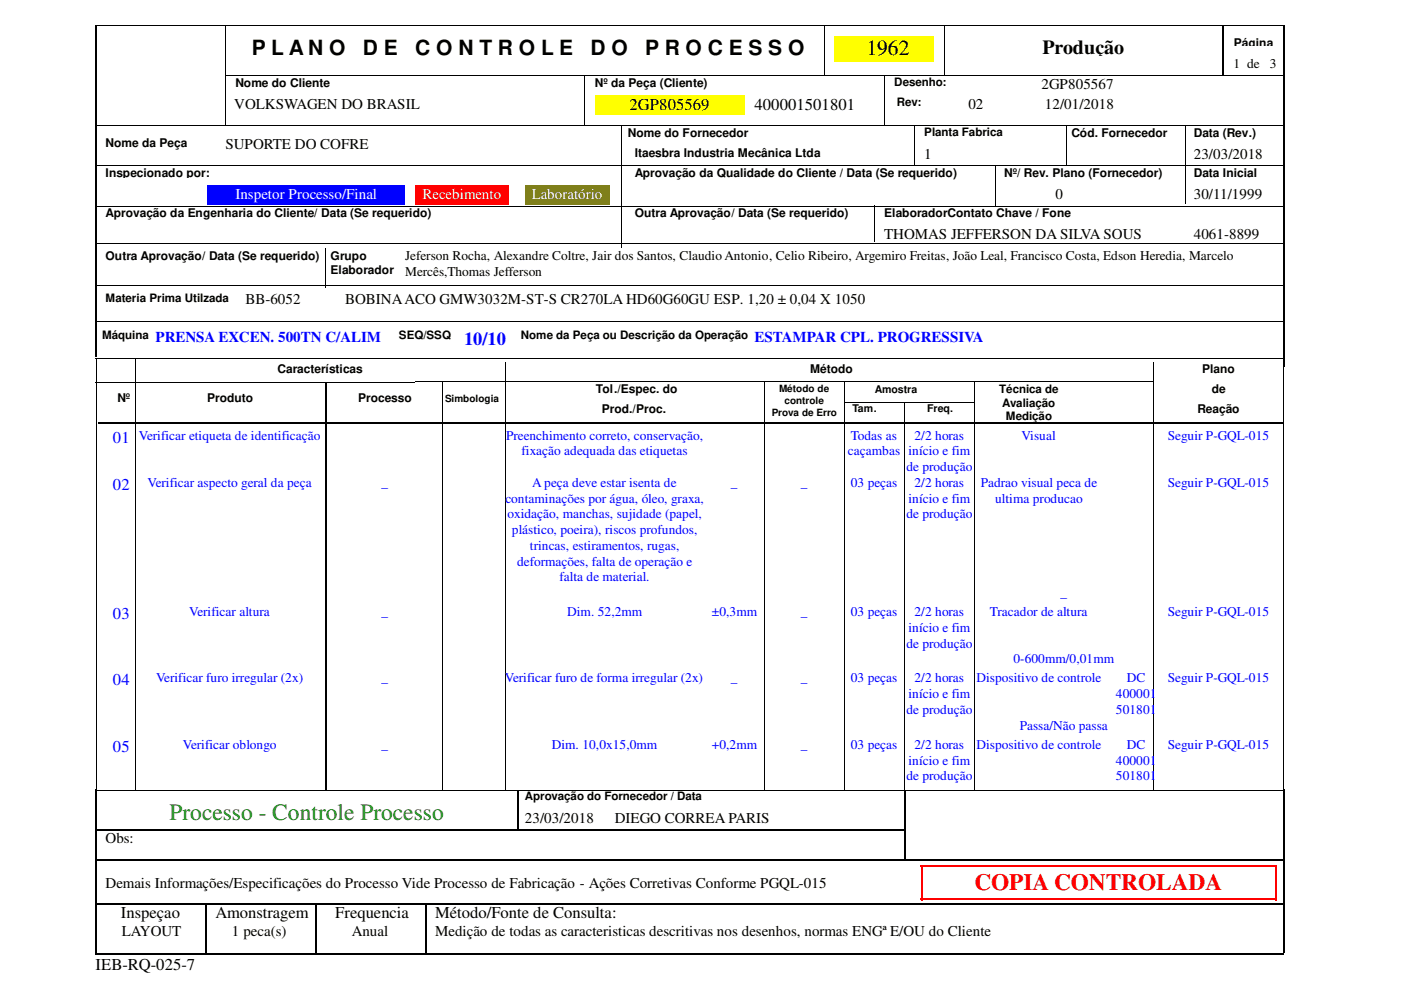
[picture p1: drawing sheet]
<svg xmlns="http://www.w3.org/2000/svg" width="297mm" height="210mm" viewBox="0 0 297 210" stroke-linecap="round" stroke-linejoin="round" font-family="sans-serif">
<defs><g id="words">
<text font-size="5" fill="#007f00" x="35.9" y="173.9">Processo - Controle Processo</text>
<text font-size="5" fill="#f00" x="206.6" y="188.6">COPIA CONTROLADA</text>
<text font-size="4.6" x="183.7" y="11.7">1962</text>
<g font-size="4.4">
<text x="53.4" y="11.7">P L A N O</text>
<text x="77" y="11.7">D E</text>
<text x="88.1" y="11.7">C O N T R O L E</text>
<text x="125.2" y="11.7">D O</text>
<text x="136.8" y="11.7">P R O C E S S O</text>
</g>
<text font-size="4.2" x="221.1" y="11.5">Produção</text>
<text font-size="3.9" fill="#00f" x="98.4" y="73.2">10/10</text>
<g font-size="3.5">
<text x="133.5" y="23.4">2GP805569</text>
<text x="160" y="23.4">400001501801</text>
<text x="25.7" y="194.6">Inspeçao</text>
<text x="45.7" y="194.6">Amonstragem</text>
<text x="71.1" y="194.6">Frequencia</text>
<text x="92.2" y="194.6">Método/Fonte de Consulta:</text>
<text x="20.3" y="205.6">IEB-RQ-025-7</text>
</g>
<g font-size="3.5" fill="#00f">
<text x="24" y="93.9">01</text>
<text x="24" y="103.8">02</text>
<text x="24" y="131.2">03</text>
<text x="24" y="145.3">04</text>
<text x="24" y="159.3">05</text>
</g>
<g font-size="3.2">
<text x="49.7" y="23.1">VOLKSWAGEN DO BRASIL</text>
<text x="205.3" y="23.1">02</text>
<text x="220.8" y="18.9">2GP805567</text>
<text x="221.5" y="23.1">12/01/2018</text>
<text x="47.8" y="31.6">SUPORTE DO COFRE</text>
<text x="196" y="33.7">1</text>
<text x="253.1" y="33.7">23/03/2018</text>
<text x="223.8" y="42.2">0</text>
<text x="253.1" y="42.2">30/11/1999</text>
<text x="187.5" y="50.6">THOMAS JEFFERSON DA SILVA SOUS</text>
<text x="253.1" y="50.6">4061-8899</text>
<text x="52" y="64.6">BB-6052</text>
<text x="73.2" y="64.6">BOBINA ACO GMW3032M-ST-S CR270LA HD60G60GU ESP. 1,20 ± 0,04 X 1050</text>
<text x="22.4" y="178.7">Obs:</text>
<text x="111.3" y="174.5">23/03/2018</text>
<text x="130.3" y="174.5">DIEGO CORREA PARIS</text>
<text x="22.4" y="188.3">Demais Informações/Especificações do Processo Vide Processo de Fabricação - Ações Corretivas Conforme PGQL-015</text>
<text x="25.8" y="198.5">LAYOUT</text>
<text x="49.2" y="198.5">1 peca(s)</text>
<text x="74.6" y="198.5">Anual</text>
<text x="92.2" y="198.5">Medição de todas as caracteristicas descritivas nos desenhos, normas ENGª E/OU do Cliente</text>
</g>
<g font-size="3.2" fill="#fff">
<text x="49.9" y="42.2">Inspetor Processo/Final</text>
<text x="89.6" y="42.2">Recebimento</text>
<text x="112.7" y="42.2">Laboratório</text>
</g>
<g font-size="3.2" fill="#00f">
<text x="33" y="72.6">PRENSA EXCEN. 500TN C/ALIM</text>
<text x="160" y="72.6">ESTAMPAR CPL. PROGRESSIVA</text>
</g>
<g font-size="2.8">
<text x="261.5" y="14.4">1 de</text>
<text x="269.2" y="14.4">3</text>
<text x="85.9" y="55.2">Jeferson Rocha, Alexandre Coltre, Jair dos Santos, Claudio Antonio, Celio Ribeiro, Argemiro Freitas, João Leal, Francisco Costa, Edson Heredia, Marcelo</text>
<text x="85.9" y="58.5">Mercês,Thomas Jefferson</text>
</g>
<g font-size="2.8" fill="#00f">
<text x="29.5" y="93.3">Verificar etiqueta de identificação</text>
<text x="107.3" y="93.3">Preenchimento correto, conservação,</text>
<text x="180.4" y="93.3">Todas as</text>
<text x="193.9" y="93.3">2/2 horas</text>
<text x="216.6" y="93.3">Visual</text>
<text x="247.6" y="93.3">Seguir P-GQL-015</text>
<text x="110.6" y="96.6">fixação adequada das etiquetas</text>
<text x="179.8" y="96.6">caçambas</text>
<text x="192.2" y="99.9">de produção</text>
<text x="192.6" y="96.6">início e fim</text>
<text x="31.3" y="103.3">Verificar aspecto geral da peça</text>
<text x="80.9" y="103.3">_</text>
<text x="107.1" y="106.6">contaminações por água, óleo, graxa,</text>
<text x="112.9" y="103.3">A peça deve estar isenta de</text>
<text x="155" y="103.3">_</text>
<text x="169.8" y="103.3">_</text>
<text x="180.4" y="103.3">03 peças</text>
<text x="192.6" y="106.6">início e fim</text>
<text x="193.9" y="103.3">2/2 horas</text>
<text x="207.9" y="103.3">Padrao visual peca de</text>
<text x="211" y="106.6">ultima producao</text>
<text x="247.6" y="103.3">Seguir P-GQL-015</text>
<text x="107.6" y="109.9">oxidação, manchas, sujidade (papel,</text>
<text x="108.5" y="113.2">plástico, poeira), riscos profundos,</text>
<text x="192.2" y="109.9">de produção</text>
<text x="109.6" y="119.9">deformações, falta de operação e</text>
<text x="112.3" y="116.6">trincas, estiramentos, rugas,</text>
<text x="118.6" y="123.2">falta de material.</text>
<text x="40.1" y="130.6">Verificar altura</text>
<text x="80.9" y="130.6">_</text>
<text x="120.3" y="130.6">Dim. 52,2mm</text>
<text x="151" y="130.6">±0,3mm</text>
<text x="169.8" y="130.6">_</text>
<text x="180.4" y="130.6">03 peças</text>
<text x="193.9" y="130.6">2/2 horas</text>
<text x="209.9" y="130.6">Tracador de altura</text>
<text x="224.8" y="126.6">_</text>
<text x="247.6" y="130.6">Seguir P-GQL-015</text>
<text x="192.2" y="137.3">de produção</text>
<text x="192.6" y="134">início e fim</text>
<text x="214.9" y="140.6">0-600mm/0,01mm</text>
<text x="33.1" y="144.7">Verificar furo irregular (2x)</text>
<text x="80.9" y="144.7">_</text>
<text x="107.1" y="144.7">Verificar furo de forma irregular (2x)</text>
<text x="155" y="144.7">_</text>
<text x="169.8" y="144.7">_</text>
<text x="180.4" y="144.7">03 peças</text>
<text x="192.6" y="148">início e fim</text>
<text x="193.9" y="144.7">2/2 horas</text>
<text x="207" y="144.7">Dispositivo de controle</text>
<text x="236.6" y="148">400001</text>
<text x="238.9" y="144.7">DC</text>
<text x="247.6" y="144.7">Seguir P-GQL-015</text>
<text x="192.2" y="151.3">de produção</text>
<text x="216.2" y="154.7">Passa/Não passa</text>
<text x="236.6" y="151.3">501801</text>
<text x="38.8" y="158.7">Verificar oblongo</text>
<text x="80.9" y="158.7">_</text>
<text x="117" y="158.7">Dim. 10,0x15,0mm</text>
<text x="150.9" y="158.7">+0,2mm</text>
<text x="169.8" y="158.7">_</text>
<text x="180.4" y="158.7">03 peças</text>
<text x="193.9" y="158.7">2/2 horas</text>
<text x="207" y="158.7">Dispositivo de controle</text>
<text x="238.9" y="158.7">DC</text>
<text x="247.6" y="158.7">Seguir P-GQL-015</text>
<text x="192.2" y="165.4">de produção</text>
<text x="192.6" y="162.1">início e fim</text>
<text x="236.6" y="162.1">400001</text>
<text x="236.6" y="165.4">501801</text>
</g>
<g font-size="2.5">
<text x="261.6" y="9.9">Página</text>
<text x="49.9" y="18.4">Nome do Cliente</text>
<text x="126.1" y="18.4">Nº da Peça (Cliente)</text>
<text x="189.6" y="18.3">Desenho:</text>
<text x="190.1" y="22.5">Rev:</text>
<text x="133.1" y="29">Nome do Fornecedor</text>
<text x="196" y="28.9">Planta Fabrica</text>
<text x="227.2" y="29">Cód. Fornecedor</text>
<text x="253.1" y="29">Data (Rev.)</text>
<text x="22.4" y="31.1">Nome da Peça</text>
<text x="134.6" y="33.2">Itaesbra Industria Mecânica Ltda</text>
<text x="22.4" y="37.5">Inspecionado por:</text>
<text x="134.6" y="37.5">Aprovação da Qualidade do Cliente / Data (Se requerido)</text>
<text x="212.9" y="37.5">Nº/ Rev. Plano (Fornecedor)</text>
<text x="253.1" y="37.5">Data Inicial</text>
<text x="22.4" y="45.9">Aprovação da Engenharia do Cliente/ Data (Se requerido)</text>
<text x="134.6" y="45.9">Outra Aprovação/ Data (Se requerido)</text>
<text x="187.5" y="45.9">ElaboradorContato Chave / Fone</text>
<text x="22.4" y="55">Outra Aprovação/ Data (Se requerido)</text>
<text x="70.1" y="55">Grupo</text>
<text x="70.1" y="58.1">Elaborador</text>
<text x="22.4" y="64">Materia Prima Utilzada</text>
<text x="21.6" y="71.9">Máquina</text>
<text x="84.6" y="71.9">SEQ/SSQ</text>
<text x="110.4" y="71.9">Nome da Peça ou Descrição da Operação</text>
<text x="58.8" y="79.2">Características</text>
<text x="126.4" y="83.4">Tol./Espec. do</text>
<text x="171.7" y="79.2">Método</text>
<text x="211.9" y="83.3">Técnica de</text>
<text x="254.9" y="79.2">Plano</text>
<text x="256.9" y="83.4">de</text>
<text x="24.9" y="85.3">Nº</text>
<text x="43.9" y="85.3">Produto</text>
<text x="75.9" y="85.3">Processo</text>
<text x="127.6" y="87.6">Prod./Proc.</text>
<text x="212.5" y="86.2">Avaliação</text>
<text x="213.3" y="89.1">Medição</text>
<text x="253.9" y="87.6">Reação</text>
<text x="111.3" y="169.7">Aprovação do Fornecedor / Data</text>
</g>
<g font-size="2.2">
<text x="185.5" y="83.4">Amostra</text>
<text x="180.7" y="87.3">Tam.</text>
<text x="196.6" y="87.3">Freq.</text>
</g>
<g font-size="2.1">
<text x="165.2" y="83">Método de</text>
<text x="94.4" y="85.3">Simbologia</text>
<text x="163.6" y="88.2">Prova de Erro</text>
<text x="166.3" y="85.6">controle</text>
</g>
</g></defs>
<g fill="none" stroke="#000" stroke-width=".21">
<path d="M20.3 5.5h251.9M47.8 16.1h224.4M47.8 5.5v21.1M124 16v10.6M174.8 5.5v10.5M187.5 16v10.6M200.2 5.5v10.5M20.3 26.6h251.9M20.3 35.1h251.9M131.7 26.6v26.1M193.9 26.6v8.5M211.1 35.1v8.6"/>
<path d="M226.2 26.6v8.5M251.4 26.6v16.6M20.3 51.7h251.9M20.3 43.7h251.9M69 52.7v8.4M185.4 43.6v7.6M20.3 76.1h251.9M20.3 60.5h251.9M20.3 68.1h251.9M20.4 76v91.4M28.8 76v91.4M107.1 76.8v90.6"/>
<path d="M244.7 76.8v90.6M272.1 76v91.4M20.3 81.1h67.7M88 80.9h156.6M93.9 81v86.4M162.1 81v86.4M179 85.3h27.5M179 81v86.7M191.7 85.3v82.1M206.6 81v86.4M20.3 167.5h251.9"/>
</g>
<g fill="none" stroke="#000" stroke-width=".34">
<path d="M20.4 5.5v70.2M259.4 5.5v10.5M272.3 5.5v72.4M20.8 89.7h251.4M69.1 81v86.4M20.3 176.1h171.7M20.4 167.4v34.7M109.9 167.4v8.5M191.9 167.4v14.8M272.3 167.4v34.7M20.3 182.4h251.9M20.3 191.6h251.9"/>
<path d="M43.7 191.5v10.6M67 191.5v10.6M90.3 191.5v10.6M20.3 202.2h251.9"/>
</g>
<path d="M202.3 7.6h54.9v4.2h-54.9z" fill="#fff"/>
<g fill="#ff0">
<path d="M176.9 7.6h21.2v5.4h-21.2z"/>
<path d="M126.1 20.3h31.8v4h-31.8z"/>
</g>
<path d="M88 39.3h19.9v4.1h-19.9z" fill="#f00"/>
<path d="M111.3 39.3h17.9v4.1h-17.9z" fill="#7f7f00"/>
<path d="M44 39.3h41.9v4.1h-41.9z" fill="#00f"/>
<path d="M195.2 183.6h75.5M195.2 190.7h75.5M195.4 183.4v7.4M270.5 183.4v7.4" fill="none" stroke="#f00" stroke-width=".34"/>
<use href="#words"/>
</svg>
